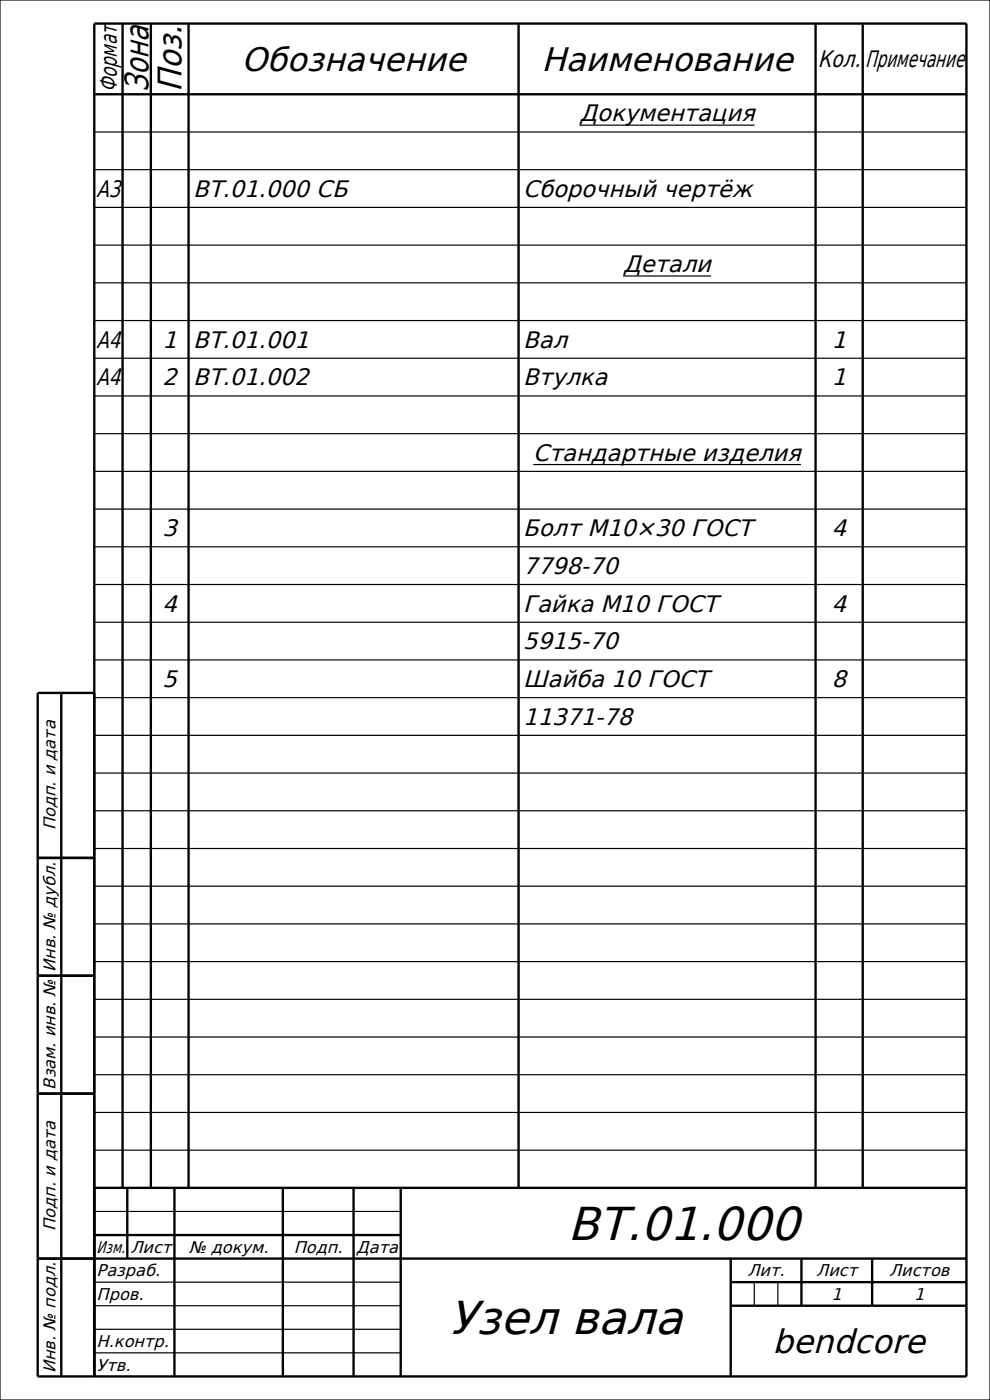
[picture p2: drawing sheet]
<svg xmlns="http://www.w3.org/2000/svg" width="210mm" height="297mm" viewBox="0 0 210 297" stroke-linecap="round" stroke-linejoin="round" font-family="sans-serif">
<defs><g id="words">
<g font-size="9.9">
<text x="120.4" y="263">ВТ.01.000</text>
<text x="95.2" y="283">Узел вала</text>
</g>
<g font-size="7.1">
<text x="51.2" y="15">Обозначение</text>
<text x="114.9" y="15">Наименование</text>
<text x="31.5" y="19.5" transform="rotate(-90 31.5 19.5)">Зона</text>
<text x="38.5" y="19.5" transform="rotate(-90 38.5 19.5)">Поз.</text>
<text x="163.9" y="287">bendcore</text>
</g>
<g font-size="5">
<text x="173.5" y="14.2">Кол.</text>
<text x="183.5" y="14.2">Примечание</text>
<text x="24.8" y="19.5" transform="rotate(-90 24.8 19.5)">Формат</text>
<text x="122.9" y="25.8">Документация</text>
<text x="20.5" y="41.8">А3</text>
<text x="41" y="41.8">ВТ.01.000 СБ</text>
<text x="111" y="41.8">Сборочный чертёж</text>
<text x="132.2" y="57.7">Детали</text>
<text x="20.5" y="73.8">А4</text>
<text x="34.5" y="73.8">1</text>
<text x="41" y="73.8">ВТ.01.001</text>
<text x="111" y="73.8">Вал</text>
<text x="176.5" y="73.8">1</text>
<text x="20.5" y="81.8">А4</text>
<text x="34.5" y="81.8">2</text>
<text x="41" y="81.8">ВТ.01.002</text>
<text x="111" y="81.8">Втулка</text>
<text x="176.5" y="81.8">1</text>
<text x="113.1" y="97.8">Стандартные изделия</text>
<text x="34.5" y="113.8">3</text>
<text x="111" y="113.8">Болт М10×30 ГОСТ</text>
<text x="176.5" y="113.8">4</text>
<text x="111" y="121.7">7798-70</text>
<text x="34.5" y="129.7">4</text>
<text x="111" y="129.7">Гайка М10 ГОСТ</text>
<text x="176.5" y="129.7">4</text>
<text x="111" y="137.8">5915-70</text>
<text x="34.5" y="145.7">5</text>
<text x="111" y="145.7">Шайба 10 ГОСТ</text>
<text x="176.5" y="145.7">8</text>
<text x="111" y="153.8">11371-78</text>
</g>
<g font-size="3.6">
<text x="11.8" y="176.2" transform="rotate(-90 11.8 176.2)">Подп. и дата</text>
<text x="11.8" y="206.2" transform="rotate(-90 11.8 206.2)">Инв. № дубл.</text>
<text x="11.8" y="231.1" transform="rotate(-90 11.8 231.1)">Взам. инв. №</text>
<text x="11.8" y="261.2" transform="rotate(-90 11.8 261.2)">Подп. и дата</text>
<text x="20.5" y="265.7">Изм.</text>
<text x="27.7" y="265.7">Лист</text>
<text x="40" y="265.7">№ докум.</text>
<text x="62.3" y="265.7">Подп.</text>
<text x="75.6" y="265.7">Дата</text>
<text x="20.5" y="270.8">Разраб.</text>
<text x="20.5" y="275.8">Пров.</text>
<text x="158.6" y="270.8">Лит.</text>
<text x="173.2" y="270.8">Лист</text>
<text x="176.4" y="275.8">1</text>
<text x="188.6" y="270.8">Листов</text>
<text x="193.9" y="275.8">1</text>
<text x="20.5" y="285.7">Н.контр.</text>
<text x="11.8" y="291.3" transform="rotate(-90 11.8 291.3)">Инв. № подл.</text>
<text x="20.5" y="290.8">Утв.</text>
</g>
</g></defs>
<g fill="none" stroke="#000" stroke-width=".25">
<path d="M0 0h210v297h-210zM20 28h185M20 36h185M122.9 26.6h37.2M20 44h185M20 52h185M132.2 58.5h18.6M20 60h185M20 68h185M20 76h185M20 84h185M20 92h185"/>
<path d="M113.1 98.6h56.8M20 100h185M20 108h185M20 116h185M20 124h185M20 132h185M20 140h185M20 148h185M20 156h185M20 164h185M20 172h185M20 180h185"/>
<path d="M20 188h185M20 196h185M20 204h185M20 212h185M20 220h185M20 228h185M20 236h185M20 257h65M20 244h185M20 277h65M20 272h65M160 272v5"/>
<path d="M165 272v5M20 287h65M20 282h65"/>
</g>
<g fill="none" stroke="#000" stroke-width=".5">
<path d="M20 20h185M26 5v247M32 5v247M40 5v247M110 5v247M173 5v247M183 5v247M13 147v145M20 147h-12v145h197v-287h-185v287M8 182h12M8 207h12M8 232h12"/>
<path d="M20 252h185M27 252v15M37 252v40M60 252v40M75 252v40M85 252v40M8 267h197M20 262h65M155 272h50M155 277h50M155 267v25M170 267v10"/>
<path d="M185 267v10"/>
</g>
<use href="#words"/>
</svg>
